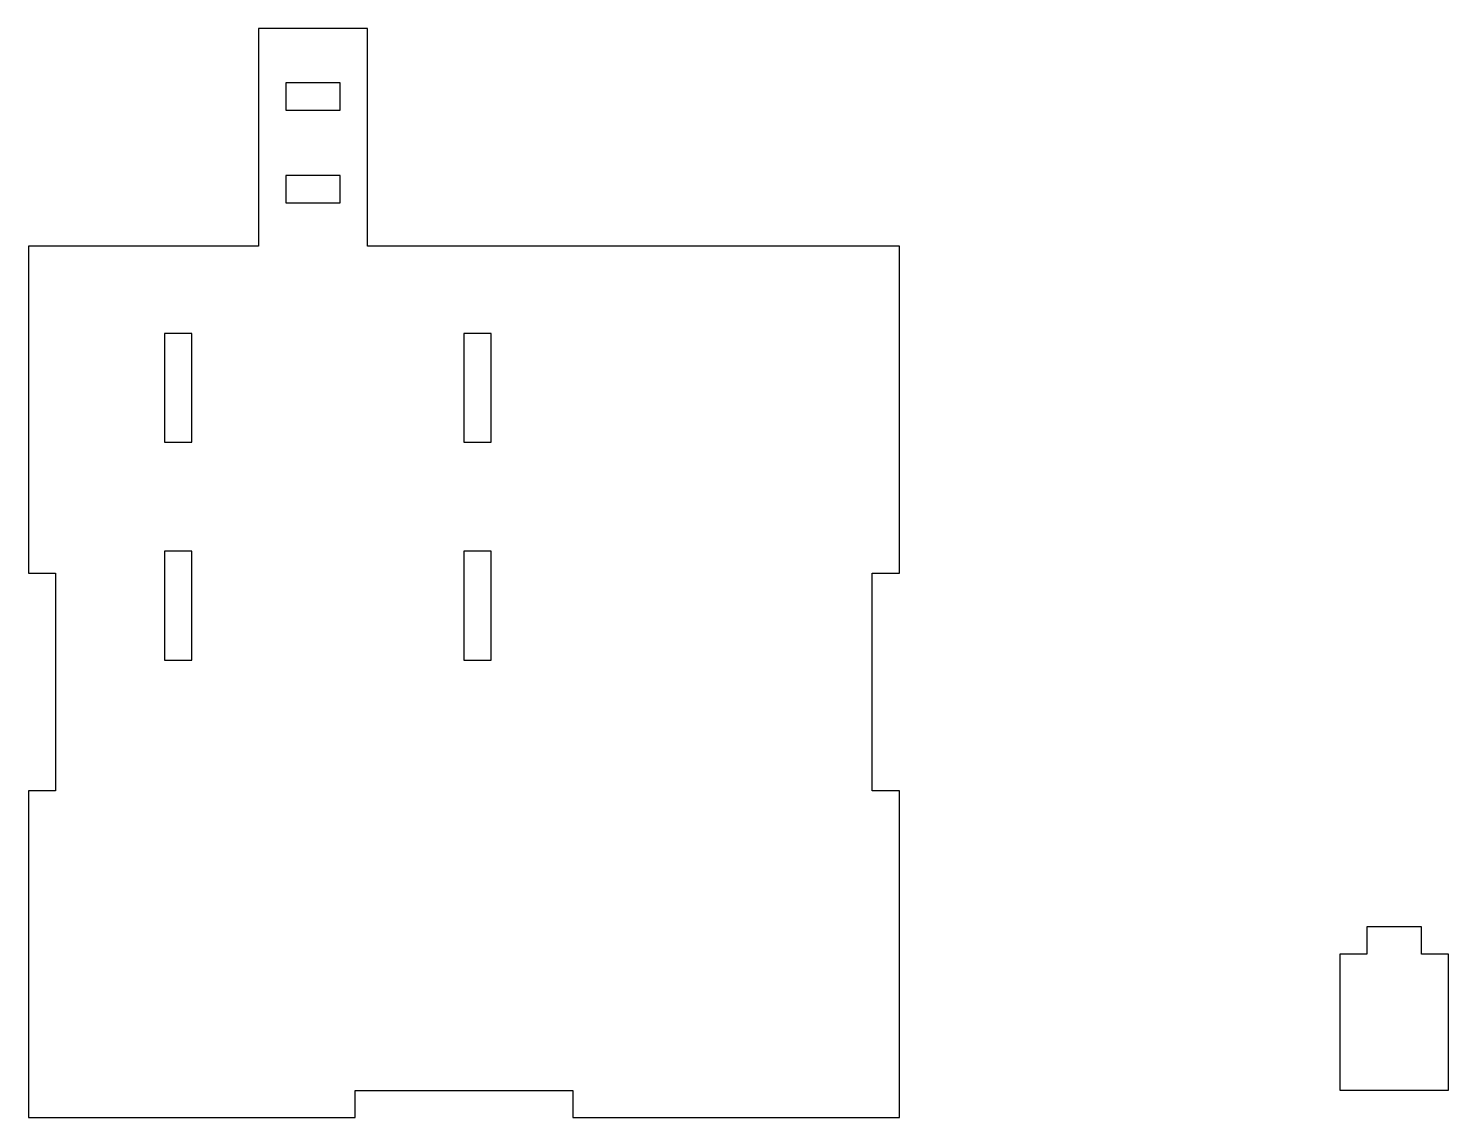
# Model space of a CAD drawing. Header units: millimetres. Extents: x -75 to 186, y -73 to 127.
import ezdxf

# ---------------------------------------------------------------- set-up
doc = ezdxf.new("R2010")
doc.units = ezdxf.units.MM
doc.layers.get('0').update_dxf_attribs({"linetype": 'CONTINUOUS'})

msp = doc.modelspace()

# ---------------------------------------------------------------- linework, layer by layer
for points in [[(-12.74, 86.9), (-12.74, 126.9), (-32.74, 126.9), (-32.74, 86.9), (-75, 86.9), (-75, 26.9), (-70, 26.9), (-70, -13.1), (-75, -13.1), (-75, -73.1), (-15, -73.1), (-15, -68.1), (25, -68.1), (25, -73.1), (85, -73.1), (85, -13.1), (80, -13.1), (80, 26.9), (85, 26.9), (85, 86.9), (62.85, 86.9)], [(-27.74, 111.9), (-17.74, 111.9), (-17.74, 116.9), (-27.74, 116.9)], [(-27.74, 94.9), (-17.74, 94.9), (-17.74, 99.9), (-27.74, 99.9)], [(-50, 50.9), (-45, 50.9), (-45, 70.9), (-50, 70.9)], [(5, 50.9), (10, 50.9), (10, 70.9), (5, 70.9)], [(-50, 10.9), (-45, 10.9), (-45, 30.9), (-50, 30.9)], [(5, 10.9), (10, 10.9), (10, 30.9), (5, 30.9)], [(165.85, -68.07), (185.85, -68.07), (185.85, -43.07), (180.85, -43.07), (180.85, -38.07), (170.85, -38.07), (170.85, -43.07), (165.85, -43.07)]]:
    msp.add_lwpolyline(points, close=True)

doc.saveas('drawing.dxf')
